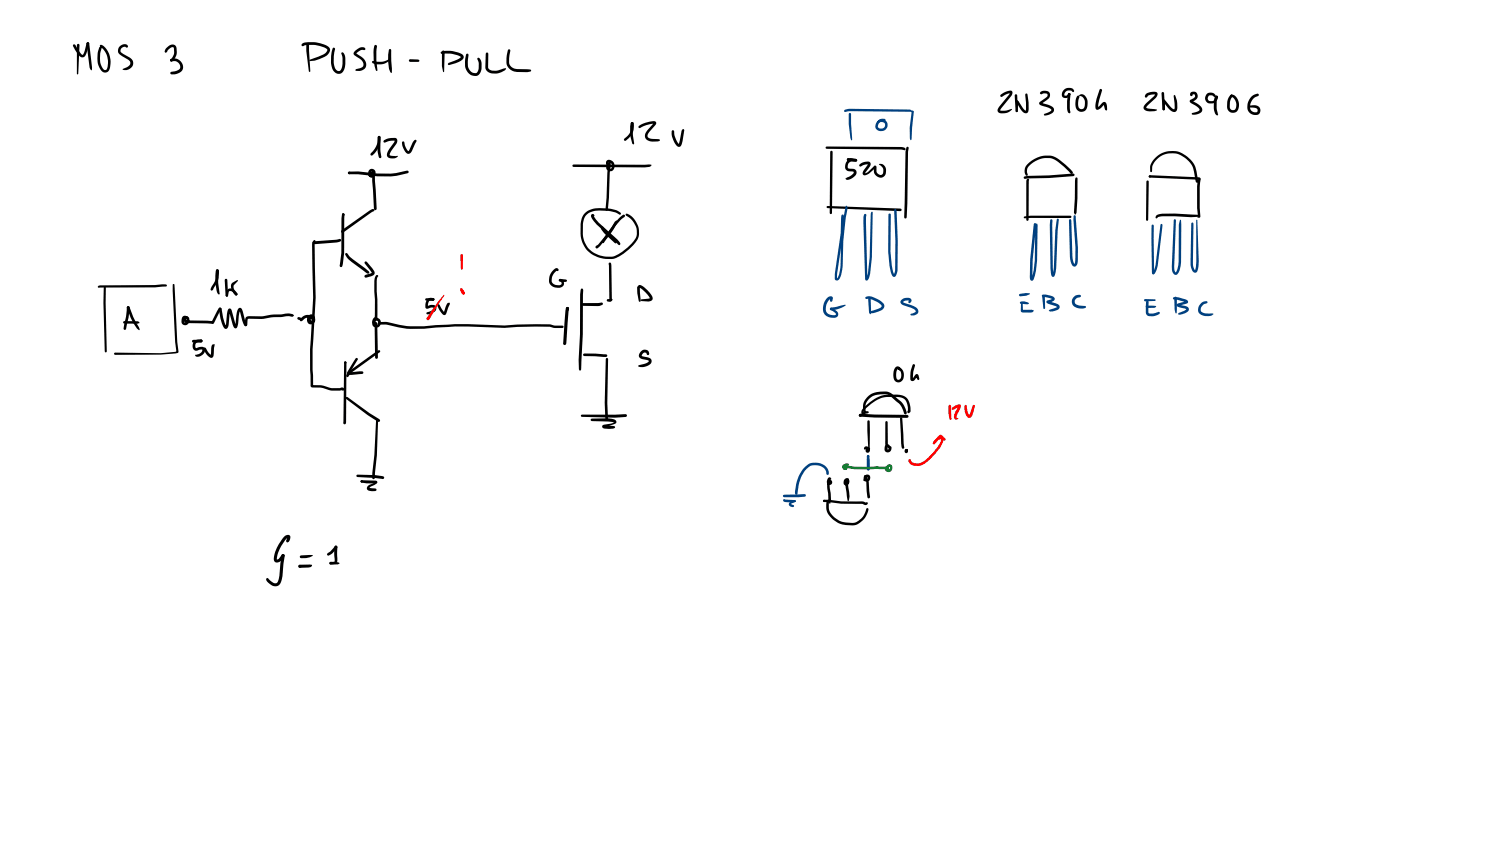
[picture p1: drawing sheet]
<svg xmlns="http://www.w3.org/2000/svg" width="449mm" height="254mm" viewBox="0 0 449 254" stroke-linecap="round" stroke-linejoin="round" font-family="sans-serif">
<g fill="#000">
<path d="M22 13.4l.3-.1 .3 .2 1.4 2.3 .8 .6 .6-1.2 .6-2.3 .3-.2 .3 .1 .1 .3-1 3.5a1.11 1.11 0 0 1-1 .6 1.11 1.11 0 0 1-1-.6l-.3-.3a5.2 5.2 0 0 1-1.5-2.6zM23.2 13.2h.5l.2 .3-.4 8.7-.2 .2-.2-.2zM26.1 12.8l.3-.1 .4 .4 .8 7.1-.2 .9-.5-.8zM30 13.5l.3-.1a5.9 5.9 0 0 1 2.4 7.7 1.4 1.4 0 0 1-2.4-.1 7.1 7.1 0 0 1-.4-6.9h.5l.1 .4a6.3 6.3 0 0 0 .5 6.2l.4 .3 .5-.1a5.7 5.7 0 0 0-1.5-6.7l-.5-.4zM36 13.9a1.42 1.42 0 0 1 2.4 0l-.4 .4-.4-.3a1.2 1.2 0 0 0-1.4 1.6l2.6 1.6a2.01 2.01 0 0 1 1.1 2.3 2.01 2.01 0 0 1-2 1.5l-1.2-.2 1.1-.5a1.32 1.32 0 0 0 1.1-2l-2.9-1.9a1.64 1.64 0 0 1 0-2.5zM49.9 14.4l.6-.5a1.37 1.37 0 0 1 1.4-.6 1.37 1.37 0 0 1 1.1 1.1v1.1a3.9 3.9 0 0 1-1.3 2.9h-.4l-.3-.3 .1-.3h.5l-.3-.1 .9-1.4-.1-2-.3-.2-.6 .2-1.5 1.5-.3-.4zM51.1 17.8a2.53 2.53 0 0 1 3 .5 2.53 2.53 0 0 1 .4 3l-.1 .1a4 4 0 0 1-2.9 .9l-.3-.1v-.6l1.7-.3 1.1-.7a1.71 1.71 0 0 0-1.8-2.3h-1.1zM51.1 17.8l.3-.1 .3 .2v.4l-.3 .2-.4-.3zM90.6 13.1l.4-.2a10.2 10.2 0 0 1 7.4 1.1 1.45 1.45 0 0 1-.1 2.4l-.4 .3a11.2 11.2 0 0 1-4.9 1.6l-.2-.2 .1-.2 4.6-1.8a1.06 1.06 0 0 0 .6-1.3v-.1a6.4 6.4 0 0 0-4-1.2h-2.5l-.8 .4-.4-.4zM92.1 13h.5l.1 .3 .4 8.1-.2 .2-.3-.2-.7-6.1zM99.9 14.4h.5l.1 .3-.4 2.1v2.2a2.73 2.73 0 0 0 .9 2.1l1 .1 .6-1 .1-2.7-.2-1.7a1.3 1.3 0 0 1 1.1 1.7l-.1 2.5a1.89 1.89 0 0 1-2.4 2.1l-.7-.5a3.8 3.8 0 0 1-1.1-2.9v-1.9a3.4 3.4 0 0 1 .6-2.4zM106.5 15.3a2.76 2.76 0 0 1 2.6-1.1l.5 .5-.4 .3h-.4a2.29 2.29 0 0 0-1.8 .9l-.2 .1a5.3 5.3 0 0 1 2.9 2.6 1.92 1.92 0 0 1-1.9 2.7h-1l-.2-.3 2.2-1a1.45 1.45 0 0 0-.3-1.9l-2.3-1.7-.1-.5z"/>
<path d="M111.6 18.4l2.9 .1 1.3-.3 1-.6 .2 .3a3.8 3.8 0 0 1-2.8 1.4l-1.8-.1-.6-.2-.3-.4zM112.4 13.6h.6l.1 .3a19.9 19.9 0 0 0 .1 7.1l-.1 .3-.4-.2a13.7 13.7 0 0 1-.3-7.5zM116.8 14.8h.4l.1 .2 .2 6.8-.2 .1-.3-.3a11.9 11.9 0 0 1-.2-6.8zM122.7 17.9l2.5-.1 .6 .4-.3 .4h-2.5l-.4-.4zM132.3 15.6a7.4 7.4 0 0 1 5.9 .5 1.04 1.04 0 0 1 .9 .8 1.04 1.04 0 0 1-.4 1l-2.1 1.1-2.2 .4-.1-.2 .2-.3 2.8-1.1 .9-.6-.1-.2a8.4 8.4 0 0 0-4.9-.9h-.9zM132.7 15.2h.6l.1 .3-.3 6.2-.5-1.9zM139.9 16.2h.5l.1 .3-.2 3.3a2.13 2.13 0 0 0 2.7 2.1l.6-1.4-.1-2a.86 .86 0 0 1 0-1.2l.4 .3 .5 .9v2a2.17 2.17 0 0 1-1.5 2.3 2.17 2.17 0 0 1-2.5-1l-.5-.8a5.8 5.8 0 0 1 0-4.8zM145.8 15.8h.6l.1 .3-.1 4.2a1.35 1.35 0 0 0 1.3 .9 7.3 7.3 0 0 0 3.7-.7l.4 .1-.1 .2a5 5 0 0 1-4.3 1.2 1.96 1.96 0 0 1-1.8-1.8zM152.5 14.9h.5l.1 .3-.4 3.5 .4 1.1a2.64 2.64 0 0 0 2 .9l3.9 .1 .3 .4-.3 .3a11 11 0 0 1-4.9-.1l-1.2-.7-.7-.9a6 6 0 0 1 .1-4.7zM189.3 36.7h.6v.5a16.5 16.5 0 0 0 .3 5.8l-.3 .3-.2-.2a11.8 11.8 0 0 1-.5-6.2zM191.6 37.8a7.2 7.2 0 0 1 4.8-1.4l.4 .3v.6l-2.3 2.6-.3 1 .9 .7 2.6 .1 .2 .4-.6 .3h-2.1a1.7 1.7 0 0 1-1.5-2.6l2.4-2.9 .1 .2a7.9 7.9 0 0 0-4.2 1.3l-.4-.1zM201.6 39.1h.5a6.8 6.8 0 0 0 1.5 4l.8-3.8 .5-.6 .4 .4-.8 4.2a.88 .88 0 0 1-.8 .7 .88 .88 0 0 1-.9-.5 5.2 5.2 0 0 1-1.2-4.4z"/>
<path d="M104.4 51.6l3.1-.2 5.7 .6a23.2 23.2 0 0 0 8.9-.8l.5 .4-.3 .4a22.8 22.8 0 0 1-9.2 .9l-5.7-.6h-2.7l-.2-.2zM110.8 50.9a1.19 1.19 0 0 1 1.6 .3 1.19 1.19 0 0 1-.2 1.6 1.19 1.19 0 0 1-1.6-.1l-.1-.5 .3-.4 .4 .7h.6l.1-.8-.4-.3-.2 .3v.6l.5-.2-.4 .3a.54 .54 0 0 1-.1-.7 .54 .54 0 0 1 .8-.1 .54 .54 0 0 1 .1 .7 .91 .91 0 0 1-1 .9 .91 .91 0 0 1-.8-1.2zM113.4 40.9h.6a5.9 5.9 0 0 1-2.5 5.8l-.4-.4a7.2 7.2 0 0 0 2.3-5.4zM111.8 51.9h.6l.1 .3 .5 10.4-.4 .4-.4-.4-.6-8.3zM113.5 40.8l.5 .1 .1 .3a16.8 16.8 0 0 0 .3 5.8l-.4 .5-.4-.3a13.1 13.1 0 0 1-.3-6zM115.2 42.1a5.3 5.3 0 0 1 3.5-.7 1.17 1.17 0 0 1 .2 1.8l-1.7 2.4-.3 .9 1 .3 1.3-.1 .1 .2a2.39 2.39 0 0 1-2.6 .5 1.14 1.14 0 0 1-.4-1.8l2.1-3.4-1.6 .1-1.4 .5-.4-.4zM120.7 42.5h.5l.5 1.7 .8 1.1 1.4-2.8 .4-.5h.6v.5l-1.4 2.8a1.05 1.05 0 0 1-.9 .8 1.05 1.05 0 0 1-1-.6l-.8-1.6zM171.8 49.4l22.9-.1 .7 .2-.6 .6-1.4 .1-21.4-.1-.3-.4zM182 48.2a1.67 1.67 0 0 1 2.3 1 1.67 1.67 0 0 1-1.4 2.1 1.36 1.36 0 0 1-1.1-1.2 1.36 1.36 0 0 1 .9-1.4l.5 .4-.5 .4-.1 .9 .7 .2 .3-.7a.99 .99 0 0 0-.8-1.2h-.3l-.5 .7-.2-.7zM189.4 36.7a.62 .62 0 0 1 .6 .2 .62 .62 0 0 1 .1 .6 5 5 0 0 1-2.6 4.8l-.4-.4a5.9 5.9 0 0 0 2.2-3.1zM247.7 44l23.2 .2a.5 .5 0 0 1 .6 .3 .5 .5 0 0 1-.2 .6l-1-.3-22.3-.2-.4-.3zM249.1 45.3h.5l.2 .3-.2 18.3-.4 .3-.3-.3z"/>
<path d="M254.1 47.6h.6v.6h-.6zM254.1 47.6l1.5-.2 1.1 .2 .4 .5-.4 .4-2.3-.2-.3-.1zM254 48.4l1.2-.7h1.5l.4 .4-.4 .4-1.4-.1a1.27 1.27 0 0 0-1 1.2l.2 .9 1.5 .1a1.17 1.17 0 0 1 .9 .9 1.17 1.17 0 0 1-.5 1.3 2.25 2.25 0 0 1-2.6 1v-.5l.2 .2v-.3l1.2-.5 .9-1-.2-.2-1.5-.2-.6-.3a1.89 1.89 0 0 1 0-2.4zM257.9 49.3a2.71 2.71 0 0 1 3.1-.6l.2 .5-.2 .6-1.6 2.2 1-.4 1.9-1.9 .4 .1 .1 .2-2 2-.9 .5a.75 .75 0 0 1-1.1-.2 .75 .75 0 0 1 .2-1l1.4-2-1.3 .2-1 .5-.4-.4zM262.2 49.8l.3-.1 .4 .3 .2 1.9 .7 .5 .6 .1 .5-.6v-1.1l-.3-.7-1-.8a1.56 1.56 0 0 1 2.2 1.8l-.1 1a1.81 1.81 0 0 1-1.9 1.2 1.81 1.81 0 0 1-1.6-1.6zM272 44.1h.5l.1 .2-.2 1.2-.2 15.5-.2 4.2-.4 .3-.4-.3 .4-19.7zM94 72.2l.3-.2 .4 .3-.3 1 .3 16-.9 15.5 .1 10.9-.2-.2h2.4l1.3 .3a7.9 7.9 0 0 0 4.5 .6l.8-.2 .6 .5-.4 .5-1-.1a9 9 0 0 1-5-.7l-3.3-.2-.4-.5-.2-11 .9-15.5-.3-15.9zM93.9 72.4l8-.8 .4 .4-.2 .4-1.2 .3-6.4 .5-.7-.1zM102.6 64.1h.6l.1 .5h-.6zM102.7 64.1h.5l.1 .3-.1 11.5-.4 3.3-.1 .6-.4 .3-.4-.4 .5-3.8v-10.4zM103.6 76h.6l.9 1.1 5.5 4.3 .1 .6-.3 .1-.5-.3-5.4-4-.9-1.4zM109.4 78.5h.6l2.2 2.7a.91 .91 0 0 1-.3 1.4l-2.1 .7-.4-.1-.1-.3 .3-.4 2-.7-2.2-2.8z"/>
<path d="M102.4 69.1l9.1-6.3a.46 .46 0 0 1 .6 0 .46 .46 0 0 1 .1 .5l-9.2 6.4h-.6zM177.4 64.3h.7l.2 .3-.1 .2-.4 .1 .3-.2 1.5 2 5.5 5.1 .8 .9 .1 .7-.3 .1-.4-.2-6.3-5.9-1.6-2.1-.1-.6zM185.5 65.6l1.6-1.2 .4 .4-.5 .5a19.2 19.2 0 0 0-5.3 6.4l-2 2.4-.6 .4-.4-.2 .1-.5 .3-.1-.2 .1 2.3-2.6zM178.8 73.8l.3-.2 .3 .1-.1 .7h-.5zM184.4 66.5l.5-.4 .2 .1v.7l-1 1.8-2.9 4.1h-.6v-.6zM180.3 68l.6-.1 1.2 1.7 2.9 2.8v.5h-.6l-2.9-2.7-1.2-1.5zM182.5 49.2h.6l.1 .3-.3 2.4-.2 7.4-.4 3.6-.3 .3-.4-.3 .6-11.1zM175.5 63.8a5.9 5.9 0 0 1 4.4-1.4 11.7 11.7 0 0 1 5.5 .9l.7 .5 .1 .5-.3 .1-1.1-.6a14.2 14.2 0 0 0-6.5-.5 3.8 3.8 0 0 0-3.4 3.9 11.1 11.1 0 0 0 .3 5 7.6 7.6 0 0 0 10.3 4 11.7 11.7 0 0 0 5.4-5.3 5.5 5.5 0 0 0-3.1-6.2l-.1-.5a3.6 3.6 0 0 1 3.1 2.4 5.3 5.3 0 0 1-.9 7 12.6 12.6 0 0 1-6.1 4 8.1 8.1 0 0 1-9.7-7.5 10.8 10.8 0 0 1 .5-4.9zM248 61.9l22.1 .6 .4 .4-.4 .4-21.9-.9-.3-.3zM29.5 85.7l17-.2 2.1-.2h1.2l.3 .3-.3 .3-3.3 .3-16.9 .1-.3-.3zM31.2 86h.5l.1 .2 .2 19.2-.3 .3-.3-.3-.4-14.6zM38.2 91.9h.5l.1 1.4-1 5.3-.4 .3-.3-.4z"/>
<path d="M37 96.4l4.3-.1a.33 .33 0 0 1 .5 .3 .33 .33 0 0 1-.3 .4h-4.2l-.4-.3zM38.2 91.9h.5l.2 .3-.3 .4-.4-.1-.2-.3zM38.2 91.9l.3-.1 .3 .3a23.4 23.4 0 0 0 2.9 6l.2 .8h-.3a14.4 14.4 0 0 1-3.5-6.4zM51.9 85.2h.3l.1 .2 1.1 20.4-5.2 .5h-13.9v-.5l.2-.1 13.7 .2 4.9-.6-.2 .2-.4-2.9-.7-15.4zM54.8 94.9l.7-.2 .8 .3-.1 .4-.8 .2-.2 .9 .3 .2 .4-.2 .1-.9-.1 .3 .6 .2 7.3 .2-.3 .2 1.9-3.7 .4-.5 .5 .1v.6l-2.3 4.1-7.9-.2a.95 .95 0 0 1-1-1.4 .95 .95 0 0 1 1.6-.1 1.41 1.41 0 0 1-.1 1.6 1.41 1.41 0 0 1-1.6 .4l-.6-.9 .1-1zM64.9 80.9h.6l.2 .5a6.6 6.6 0 0 1-1.6 4.9l-.6 .9-.3-.4 .2-.6a6.4 6.4 0 0 0 1.5-4.3zM64.9 80.9h.6v.6v-.1a19.8 19.8 0 0 0 .3 6.3l-.1 .6-.5-.4a13.9 13.9 0 0 1-.4-6.8zM65.7 92.4h.6l.2 .4a12 12 0 0 0 1.3 5l-.2 .1 .7-4.8a.6 .6 0 0 1 .6-.6 .6 .6 0 0 1 .6 .6l1.4 4.6-.5 .1 .8-4.5a.77 .77 0 0 1 .5-.9 .77 .77 0 0 1 .9 .4l.9 3.2 .6 1.4-.1 .3-.4 .1-.6-.7-1.2-4h.3l-.5 1.6-.1 2.2a1.23 1.23 0 0 1-1 1.6l-.7-1.2-1.2-4.1h.5l-.6 4.5a.78 .78 0 0 1-.6 .9 .78 .78 0 0 1-.9-.6 13.8 13.8 0 0 1-1.3-5.1zM68.3 86.8a1.46 1.46 0 0 1 1.8 0l1 1.1v.6h-.5l-1-1.1-.7-.1-.3 .2-.2 1.3-.3 .1-.4-.3zM67.9 88.3l.4 .1-.1 .5h-.4zM67.5 83.7l.3-.1 .4 .4 .2 4.6-.3 .4-.4-.5zM69.6 84.9l1.4-.9 .4 .1-1.3 1.8 .1 .7 .8 1.3h-.2l.3 .1v.5l-.4 .1-.7-.8a2.92 2.92 0 0 1-.6-2.6z"/>
<path d="M70.5 88h.6l.1 .5h-.6zM73.8 95.1l.6-.3a25.3 25.3 0 0 0 7.8-.5h2.1a4.5 4.5 0 0 1 3.8 .2l.1 .1-.5 .4-1.3-.2-4.2 .3a23.7 23.7 0 0 1-7.7 .5l-.2 .3-.2 1.6-.4 .3-.2-.1v-1.6zM89.3 95.2l.3-.1 .9 .3a.38 .38 0 0 1 .1 .5 .38 .38 0 0 1-.5 .1l-.9-.3zM90.3 95.4a2.58 2.58 0 0 1 4.2 .2 1.15 1.15 0 0 1-1.4 1.4 1.15 1.15 0 0 1-.7-1.8 1.14 1.14 0 0 1 1.5-.8 1.14 1.14 0 0 1 .6 1.6 1.26 1.26 0 0 1-1.8 1.2 1.26 1.26 0 0 1-.3-2.1 .77 .77 0 0 1 .8-.5 .77 .77 0 0 1 .6 .7v.4l-.3 .1-.5-.4 .2 .1-.1 .9 .4-.1 .2-.4-.1-.6-.3-.2-.1 .8 .3 .2 .2-.1a1.73 1.73 0 0 0-2.5-.3l-.9 .7-.4-.4zM112.1 95.4l.1-.2a.57 .57 0 0 1 .7-.1 .57 .57 0 0 1 .3 .6l-.5 .1-.2 .6v.8l.4 .2 .4-.3 .1-.6-.3-.3-.4 .1v.4l-.2-.1 .5 .1 .1 .3-.3 .4a.77 .77 0 0 1-.8-.2 .77 .77 0 0 1-.1-.8v-.3a1.3 1.3 0 0 1 2-.5 1.3 1.3 0 0 1 .1 2 1.28 1.28 0 0 1-1.4 .6 1.28 1.28 0 0 1-1-1.1l.1-.9zM112.5 96.7l.5 .1 .2 .3 .2 10.1-.5 .4-.4-.4zM112.8 82.6l.4-.1 .3 .3-.4 .3 .2-.1-.2 .5a19 19 0 0 0 .1 6.3v5.7a.39 .39 0 0 1-.4 .2 .39 .39 0 0 1-.3-.4v-5.5a16.7 16.7 0 0 1-.1-6.5zM113.4 96.7l.3-.1a13.2 13.2 0 0 1 6.1 .8 30.8 30.8 0 0 0 10.9 .1 130.9 130.9 0 0 1 20.6 .1l3.8-.3h10.1a6.3 6.3 0 0 0 3.5 .3l.4 .4-.4 .4a7.1 7.1 0 0 1-3.7-.4h-9.9l-3.8 .3a118.4 118.4 0 0 0-24.1 .3 35.6 35.6 0 0 1-11.5-1.3h-2l-.3-.1zM166.1 80.9l.5-.4a.6 .6 0 0 1 .7 0 .6 .6 0 0 1 .2 .7l-.7-.1 .2 .1-.4 .3a3.3 3.3 0 0 0-1.1 3l.9 .8 1.5 .2 .5-.2 .1-.4-.9-.9a.8 .8 0 0 1 .8-.3 .8 .8 0 0 1 .6 .7l.1 .1a1.34 1.34 0 0 1-1.5 1.8l-.9-.1a2.15 2.15 0 0 1-2-2.2 4.1 4.1 0 0 1 1.4-3.1zM167.7 83.8h2l.4 .4-.1 .2a2.42 2.42 0 0 1-2.1 0l-.3-.4zM169.9 92.2h.6l.2 .3-.2 .7h-.5l-.3-.7zM169.9 92.2l.6-.1 .2 .4-.2 .3-.6 .1-.2-.4z"/>
<path d="M169.8 92.2l.4-.2 .5 .5-.8 10.2-.2 .7-.3 .1-.5-.5zM174.6 91l5.9-.3 .4 .4-.3 .4-1.3 .3-4.4-.1-.4-.4zM174.3 86.6h.5l.1 .5-.1 13.2-.5 10.5-.3 .3-.4-.3v-2.9l.4-7.7v-11.9zM182.7 78.8h.5l.2 .9 .1 10.3-.1 .4-.4 .1-.7-.1-.3-.3 .4-.4h.6l-.2 .3zM191.4 85.7l.2-.2a1.5 1.5 0 0 1 1.6 .6 5.5 5.5 0 0 1 2.6 3.2l-.2 .7-.8 .4-2.4-.1-.3-.3 .3-.2 2.5-.3v-.2a8.3 8.3 0 0 0-2.9-3l-.2-.1 .3-.2-.2 .3h-.4zM191.2 85.9l.3-.1 .4 .4 .3 4-.3 .3-.3-.2-.4-2.4zM103.3 108.5h.5l.1 .2-.1 17.8v.4l-.4 .4-.4-.5zM103.8 119.1h.4l6.6 4.8 3 1.8 .2 .4-.1 .3-.5 .1-3.1-2-6.5-4.9zM106.7 107.5l.5-.1 .1 .4-2.5 4.2-.2-.4 3.2-.2 1.1 .1v.5l-4.4 .4a.5 .5 0 0 1-.4-.7zM104.5 111.7l.8-.9 7.9-5.6 .8-.1-.1 .6-8.1 5.8-1.6 1.6-.3-.1v-.4zM174 110.7l.2 .2-.2 .2-.2-.2zM173.9 110.7l.3 .2-.1 .2-.3-.2z"/>
<path d="M175 106.1l3.5-.1 3.3 .3 .4 .4-.4 .4-6.5-.3-.4-.4zM181.8 107.4h.5l.1 .3-.2 13.1 .2 4.8-.4 .4-.4-.4-.2-4.8zM192.3 105.3a1.44 1.44 0 0 1 2.3 .3v.8h-.5l-.3-.6-.5-.1-.9 1 2.1 .5a1.11 1.11 0 0 1 1 .9 1.11 1.11 0 0 1-.6 1.2 3.5 3.5 0 0 1-3.5 .5l2.5-.9 .7-.5-.3-.4-1.6-.3a1.24 1.24 0 0 1-1.1-1 1.24 1.24 0 0 1 .7-1.4zM112.9 125.8h.4l.1 .2a159 159 0 0 1-1 17.3l-.4 .4-.4-.4 .7-6.8zM174.3 124.4l13.4-.2 .4 .4-.4 .4-3.2 .3-9.9-.3-.4-.3zM177.3 125.6l5.1-.1 1.6 .2a.75 .75 0 0 1 .8 .5 .75 .75 0 0 1-.4 .9l-3.1 1v-.5l2.9 .2 .3 .3-.3 .3a4.5 4.5 0 0 1-3 .1 .58 .58 0 0 1-.6-.6 .58 .58 0 0 1 .7-.6l1.9-.3 1.1-.4-6.8-.3-.4-.4zM107 142.4l5.5 .1 2.4 .3 .4 .4-.5 .5-7.6-.6-.3-.4zM108.2 144.1l4.6 .1 .4 .4-.1 .3-.5 .1a8.1 8.1 0 0 1-4.2-.3l-.3-.3zM108.2 144.1h.6v.5h-.5zM108.3 144.1l.5 .1v.4h-.6zM110.4 145.7l2.1-1.2-.1 .2 .1-.4 .3-.1a.54 .54 0 0 1 .3 .6 .54 .54 0 0 1-.5 .5l-1.8 1 2 .3v.5l-2 .1a.82 .82 0 0 1-.7-.6 .82 .82 0 0 1 .3-.9zM84.6 166.3l.3-.1 .4 .2 .1 .3-.7 6-.5 2a1.81 1.81 0 0 1-2.8 .8l-1.3-1.1-.3-.7 .1-.3h.5l1.9 1.5h.6l.3-.3 .6-1.9 .3-3.7z"/>
<path d="M85.2 161a1.03 1.03 0 0 1 1.5-.5 1.03 1.03 0 0 1 .1 1.6l-.5 .6-.4-.1-.1-.4 .4-1.2 .2 .3-.4 .2a11.6 11.6 0 0 0-3 6l.1 .3 .4-.1 1.1-1.4h.6v.6l-.8 1.2a1.18 1.18 0 0 1-1.4 .6 1.18 1.18 0 0 1-.9-1.3l.3-1.3a13.5 13.5 0 0 1 2.8-5.1zM89.6 169.6l.4-.2h3.3a.33 .33 0 0 1 .3 .3 .33 .33 0 0 1-.4 .3l-3.3 .3-.3-.2zM89.6 169.5l.3-.1 .5 .2-.1 .6h-.7zM90 166.7l3.7-.3v.3a5.1 5.1 0 0 1-3.7 .6zM98.3 165.9l.8-.6 1.4-1.6h.6v.7l-1.6 1.7-1 .5-.4-.4zM98.9 168.6h2.5l.5 .3-.5 .3-2.2 .1-.3-.2zM100.4 163.7h.6l.2 .3-.1 4.4-.4 .6-1.5 .3-.4-.4 .2-.3 1.4-.3-.2-3z"/>
<circle cx="26.4" cy="13.1" r=".4"/>
<circle cx="189.6" cy="37" r=".39"/>
<circle cx="104.7" cy="51.9" r=".4"/>
<circle cx="254.4" cy="47.9" r=".4"/>
<circle cx="262.5" cy="50.1" r=".36"/>
<circle cx="103" cy="64.3" r=".37"/>
<circle cx="65.2" cy="81.2" r=".41"/>
<circle cx="66" cy="92.7" r=".41"/>
<circle cx="73.7" cy="97.4" r=".39"/>
<circle cx="103.6" cy="108.7" r=".35"/>
<circle cx="103.6" cy="108.7" r=".33"/>
<circle cx="84.9" cy="166.6" r=".45"/>
</g>
<g fill="#000">
<path d="M183.2 89.8l.1-.1 .4 .2-.3 .3-.4-.2z" fill-rule="evenodd"/>
<circle cx="183.4" cy="89.9" r=".34"/>
</g>
<g fill="#004080">
<path d="M253.7 61.8l.3-.1 .2 .3a122.2 122.2 0 0 0-1.5 18.7l-.8 2.8a.77 .77 0 0 1-.7 .6 .77 .77 0 0 1-.8-.6v-1.4l1.8-12.1 .1-4.8 .1-.6 .4-.3 .3 .4-.2 5.3-1.8 12.2v1.4l.6-1.4 .3-1.6a76.8 76.8 0 0 1 1.7-18.7z"/>
<path d="M259.3 64.2h.5l.1 .3-.1 2.3 .4 16.8-.4-.1 .5-1.5 .6-4.8 .3-13 .1-.5 .2-.2 .3 .1-.3 13.6-.5 4.8-.7 1.9a.48 .48 0 0 1-.6 .2 .48 .48 0 0 1-.2-.6l-.5-16.7v-1.6z"/>
<path d="M266.6 64.1h.5l.1 .3-.1 11.1a15.6 15.6 0 0 0 1 6.6l.2 .3h-.2l.4-1.1a164.9 164.9 0 0 0-.3-18.2l.3-.4 .4 .3a142.4 142.4 0 0 1 .2 18.9l-.2 .5a.71 .71 0 0 1-.7 .6 .71 .71 0 0 1-.7-.6 16.8 16.8 0 0 1-1.1-6.9z"/>
<path d="M248.2 89.3a.93 .93 0 0 1 .9-.4 .93 .93 0 0 1 .7 .6l-.1 .7-.4 .3-.4-.3 .1-.8v.3a3.3 3.3 0 0 0-.9 4.2l1 .5h1.6l-.2-.5-1.5-1v-.5l.3-.1 1.7 1a1.12 1.12 0 0 1 .3 1.4 1.12 1.12 0 0 1-1.3 .6l-1.1-.1a2.73 2.73 0 0 1-1.8-4z"/>
<path d="M249 92.4h.6v.5h-.6z"/>
<path d="M249.2 92.3l4.3-.9 .2 .1a7 7 0 0 1-4.3 1.5l-.5-.4z"/>
<path d="M260.5 89.4l.3-.1 .4 .3 .1 4-.2 .7-.4-.7z"/>
<path d="M259.6 89.1l.2-.1a2.65 2.65 0 0 1 2.2 .1l2.2 1.2 1 1.2a1.45 1.45 0 0 1-.8 1.6l-2.3 .8h-1.3l.2-.5 3-1.1 .4-.6-1-1-1.7-.8-2.1-.3z"/>
<path d="M270.4 89.9a2.51 2.51 0 0 1 2.8-.3l.2 .3a.74 .74 0 0 1-.8 .9l.1-.7-1.1 .1-.8 .3 3.7 1.5a1.36 1.36 0 0 1 .9 1.7 1.36 1.36 0 0 1-1.7 .9l-.6-.2 .3-.3a1.23 1.23 0 0 0 1.3-.7l-.2-.4-.8-.5-2.6-.9a.98 .98 0 0 1-.9-.6 .98 .98 0 0 1 .2-1.1z"/>
<path d="M254.7 34h.5l.1 .2 .3 7.8-.1 .1-.3-.2a23.2 23.2 0 0 1-.5-7.9z"/>
<path d="M253.4 32.9l1.5-.3 17.9 .3 .7 .3h.3l.3 .3-.3 .3-.7-.3-18.2-.2-1.4 .3-.4-.3z"/>
<path d="M273.5 33.3l.3-.1 .3 .4-.6 7.9-.3 .6-.3-.6v-3.2z"/>
<path d="M263.3 36.2l.9-.5h1.3v.5l-.8 .1a1.34 1.34 0 0 0-1.1 2.1l.3 .1a1.13 1.13 0 0 0 1.3-.2 1.13 1.13 0 0 0 .2-1.3l-.8-.4h-.8l-.4 .3-.2-.2a1.7 1.7 0 0 1 2.9 0 1.7 1.7 0 0 1-1.4 2.6 1.68 1.68 0 0 1-2.1-.9 1.68 1.68 0 0 1 .7-2.2z"/>
</g>
<g fill="#000">
<path d="M300.2 28.4a3.6 3.6 0 0 1 3.3-1.1l.2 .4-.2 .8-3.1 3.9-.4 .6 .2 .2a5.7 5.7 0 0 0 3.2-.6l.2 .2a3.7 3.7 0 0 1-3.8 1.1 .88 .88 0 0 1-.4-1.4l3.4-4.2 .1-.5 .2 .1-1.1 .3-1.6 .9-.4-.4zM304.8 30.4l.3-.3 .3 .4-.1 2.8-.3 .3-.3-.3zM304.9 30.2h.4v.6l-.4-.1zM304.5 28.4l.2-.2 .4 .4 .2 4.7-.3 .3-.4-.3zM304.9 30.2l.6 .1 1.5 2.4 .7 .5a11.9 11.9 0 0 0-.2-4.8l.1-.3h.5a9.9 9.9 0 0 1 .4 5.2 .96 .96 0 0 1-.8 .7 .96 .96 0 0 1-1-.5l-1.8-2.7zM312.1 27.5a1.78 1.78 0 0 1 2.8 .7v.7l-.3 .6-2.2 1.6v-.3l2.9 1a1.17 1.17 0 0 1 .9 1 1.17 1.17 0 0 1-.7 1.2l-1.3 .6h-1l.1-.5 1.5-.5 .6-.7-.9-.6-1.6-.5a1.1 1.1 0 0 1-1.2-.8l2.5-2.3-.3-.6-1.9 .1-.1-.3zM320.4 28h.6l.1 .2-.2 4.7a.85 .85 0 0 1-.2 1.1l-.5-.7a11.8 11.8 0 0 1 .1-5zM319.1 27a1.93 1.93 0 0 1 3.1 .3l-.3 .3-.7-.4a1.46 1.46 0 0 0-2 1.3l.7 .2 .8-.8 .3 .1v.4a1.32 1.32 0 0 1-2 .9 1.32 1.32 0 0 1 0-2.2zM323.1 28.9l.3-.3 .4 .4-.4 1.8 .1 1.3 .4 .5 .6 .1a.89 .89 0 0 0 .8-.8 2.74 2.74 0 0 0-.4-2.6l-1.2-.6a1.17 1.17 0 0 1 1.9 .2 3.7 3.7 0 0 1 .2 3.9 1.84 1.84 0 0 1-2.2 .6 1.84 1.84 0 0 1-1-2.1l.1-1.3zM329.9 26.7l.6 .1 .1 .4a13.4 13.4 0 0 0-1.2 4.8v.3l-.2-.1 1.2-1.1a.9 .9 0 0 1 1.2-.4 .9 .9 0 0 1 .4 1.1l.1 1.1-.3 .3-.3-.3-.5-1.6 .3 .1-1.9 1.5a.67 .67 0 0 1-.7-.2 .67 .67 0 0 1-.1-.7 12.4 12.4 0 0 1 1.2-5.1zM343.7 28.2l1.2-.5 1.3-.2a.92 .92 0 0 1 1 .7 .92 .92 0 0 1-.4 1l-2.4 2.3-.6 .8 3.1 .5 .1 .3a4.2 4.2 0 0 1-3 .2 1.08 1.08 0 0 1-1-.8 1.08 1.08 0 0 1 .5-1.2l2.6-2.4 .4-.7 .1 .2-2 .2-.8 .7-.4-.4zM348.9 30h.4l.1 .2v2.5l-.3 .4-.4-.4z"/>
<path d="M348.9 29.9l.4 .1v.5h-.5zM348.8 30h.6l1.9 2.2 .9 .6 .1-1.8-.3-2.2 .3-.3 .1 .1a6.9 6.9 0 0 1 .6 4.4 1.09 1.09 0 0 1-.9 .6 1.09 1.09 0 0 1-1-.5l-2.3-2.6zM348.5 27.7l.3-.1 .4 .3 .2 4.8-.3 .4-.4-.4zM357.1 27.8a1.37 1.37 0 0 1 2.1 .5 1.37 1.37 0 0 1-.9 1.9l-.8 .4 .1-.4 2.5 1.7a1.25 1.25 0 0 1 .5 1.2 1.25 1.25 0 0 1-1 1l-1.3 .3-.8-.1 .1-.4 1.7-.5 .5-.5-.8-1-2-1.2a.48 .48 0 0 1 .2-.8l1.3-.9-.2-.7-.5-.1-.2 .5a.54 .54 0 0 1-.6-.2 .54 .54 0 0 1 .1-.7zM362 28.1a1.89 1.89 0 0 1 2.3 .1l.4 .6-.3 .3-.7-.5h-.7a.79 .79 0 0 0-.7 .9l.4 .7 1.1 .1 .7-.7 .2-.8 .6 .1a1.98 1.98 0 0 1-1.7 2.1h-.9a1.67 1.67 0 0 1-.7-2.9zM364.7 28.8l.4-.1 .2 .4-.1 .2-.4 .1-.2-.3zM364.5 28.9l.5-.2 .3 .4-.3 .4 .2-.1-.3 3 .5 2-.2 .2-.3-.1a2.31 2.31 0 0 1-.8-2.1l.1-2.7zM369.1 28.5l.3-.2 .4 .4-.9 2v1.6l.6 .7a.91 .91 0 0 0 1.3-.9 2.69 2.69 0 0 0-1.4-3.1l-.3 .3a.68 .68 0 0 1 .3-1 .68 .68 0 0 1 .9 .3 3.1 3.1 0 0 1 .1 5.1 1.77 1.77 0 0 1-2.3-1.8l.2-2zM375.3 29l.9-.6 1-.3 .3 .1v.5a3.4 3.4 0 0 0-2.5 3.7 1.57 1.57 0 0 0 2 1.2l.2-.5-.2-.5-1.9-.3-.3-.4a2.53 2.53 0 0 1 2.5-.1 1.43 1.43 0 0 1 .8 1.5 1.43 1.43 0 0 1-1.1 1.2 2.35 2.35 0 0 1-2.9-2.3 4.4 4.4 0 0 1 1.2-3.2zM307.1 53l1.6-.3 5.9-.1 7.3-.6 .4 .4-.3 .4-7.4 .6-7.2 .3-.2-.2zM308.2 49.2a7.3 7.3 0 0 1 9.6-1.3l3.4 2.9 .6 .8-.1 .5-.6-.1-.5-.6a11.6 11.6 0 0 0-5.2-3.9 7.2 7.2 0 0 0-7.3 3.1l.1 2.1a.86 .86 0 0 1-.9-1.2l.2-1.3zM308 53.8l.4-.2 .3 .3-.1 .3-.1 11.7-.3 .3-.4-.3v-11.6z"/>
<path d="M322.6 53.3h.5l.1 .2v6l-.3 4.3-.4 .6-.4-.6 .3-9.6zM344 54.2h.5l.1 .3-.2 11.4-.3 .3-.3-.3zM344.7 52.6l15 .6 .4 .5-.2 .3-.2-.3v.2l-14.8-.6-.4-.4zM346.6 47.3a7.3 7.3 0 0 1 11.3 1.6l.3 .4a11.4 11.4 0 0 1 1.2 4.9l.1 .3-.4 .3-.5-.5a11.3 11.3 0 0 0-1-4.6 6.6 6.6 0 0 0-5.9-3.7 6.6 6.6 0 0 0-6 3.6l-.1 1.8-.3 .2-.3-.2v-1.3a4.2 4.2 0 0 1 1.6-2.8zM359.5 53.5l.5 .1 .1 .3a36.9 36.9 0 0 0 0 11l-.4 .4-.6-.2 .5-.3-.2 .1a31 31 0 0 1 0-11.2zM307.1 65l2.1-.3h11.8l.4 .3-.4 .4-13.6 .1-.2-.1zM346.9 64.6l1.1-.4a70.6 70.6 0 0 1 11.4 .2l.3 .3-.5 .3-10.6-.1-1.3 .2-.4 .4-.3-.3z"/>
<circle cx="320.7" cy="28.3" r=".37"/>
<circle cx="349.1" cy="32.7" r=".36"/>
<circle cx="344.9" cy="52.9" r=".35"/>
</g>
<g fill="#004080">
<path d="M310.2 67h.5l.1 .3-1 10.5-.1 5.7h-.3a14.7 14.7 0 0 0 1-5.4l.1-10.4 .5-.7 .3 .5-.2 10.6a15.7 15.7 0 0 1-1.1 5.7 .57 .57 0 0 1-.6 .4 .57 .57 0 0 1-.5-.7l.1-5.7z"/>
<path d="M315.1 65.8h.5l.1 .3 .1 14.4 .3 1.9h-.4l.4-2.1 .4-11.2 .5-3.3 .3-.2 .3 .3-.3 3.2-.5 11.2-.3 2a.56 .56 0 0 1-.4 .7 .56 .56 0 0 1-.6-.2l-.4-2.3-.2-13z"/>
<path d="M320.7 65.8l.3-.1 .3 .3 .4 11 .2 1.3 .4 .9 .2-1.2 .1-3.8-.6-8.3 .1-1.3h.5a98.4 98.4 0 0 1 .7 13.4l-.1 .8a.95 .95 0 0 1-.8 1.2 .95 .95 0 0 1-1.1-1l-.4-1.9z"/>
<path d="M345.5 67.4h.5l.1 .3 .1 14.1-.1-.1 .2 .2-.4 .4-.2-.2-.2-.5z"/>
<path d="M348.2 67.2h.4l.1 .6-1.7 13a1.64 1.64 0 0 1-1 1.5l-.4-.4 .3-.3 .7-2z"/>
<path d="M352.2 65.8h.4l.1 .3-.5 13.8 .1 1 .3 .8 .6-1.2 .3-1.9 .1-11.2 .5-1.5 .2 1.5v11.2a5 5 0 0 1-1.1 3.6 1.08 1.08 0 0 1-1.2 0 1.08 1.08 0 0 1-.4-1.1z"/>
<path d="M357.4 66.8h.5l.1 .3-.2 11.9 .2 1.1 .4 1 .4-2.7v-12.4l.2-.1 .1 .1 .5 12.4-.4 2.7a.91 .91 0 0 1-1 .6 .91 .91 0 0 1-.7-.9l-.4-1.8z"/>
<path d="M306.3 90.7h.4l.2 2.4-.2-.2h2.8l.6 .2-.1 .3-.8 .3-2.8-.1-.2-.5z"/>
<path d="M306 90.5l1.3-.1 1.4 .6-.5 .3-2-.2-.2-.1z"/>
<path d="M305.7 88.2a3.7 3.7 0 0 1 2.9-.3l.4 .2a3.2 3.2 0 0 1-2.9 .8l-.4-.1z"/>
<path d="M312.7 88.8l.3-.1 .4 .3 .1 3.4-.3 .3-.3-.3z"/>
<path d="M312.6 88.4h1.2l1.8 .4a.85 .85 0 0 1 .8 .9 .85 .85 0 0 1-.9 .8l-1.1 .3 .1-.5 2.3 .7a1 1 0 0 1 1.1 .9 1 1 0 0 1-.8 1.1 2.19 2.19 0 0 1-2.4 .3l-.1-.2 .4-.3 2.1-.7-2.5-.9a.57 .57 0 0 1-.6-.4 .57 .57 0 0 1 .2-.7l1.4-.5v.1l-.6-.3-2.2-.3-.3-.4z"/>
<path d="M322.2 88.9l.9-.4h1l.1 .5-1.2 .4a1.1 1.1 0 0 0-.6 1.1 1.1 1.1 0 0 0 .8 .9l2.3 .3 .3 .4a2.79 2.79 0 0 1-3.2 0 1.91 1.91 0 0 1-.4-3.2z"/>
<path d="M343.9 90.2h.5l.2 .3v3.4l1.4 .1 1.6-.5 .3 .4a3.7 3.7 0 0 1-3.5 .8l-.5-.4-.2-.5z"/>
<path d="M343.8 91.7h2.8a.4 .4 0 0 1 0 .5 .4 .4 0 0 1-.4 .1l-2.2 .1-.2-.1z"/>
<path d="M343.2 89.8h3.2l.2 .2-.2 .3-2.9 .1-.3-.1z"/>
<path d="M352.3 89.1l.3-.1 .4 .3v3.6l-.2 1.1-.5-1.1z"/>
<path d="M351.9 89.2h1.7l2 .6a.67 .67 0 0 1 .7 .5 .67 .67 0 0 1-.4 .8l-2.4 .6v-.4l2.3 .5a.91 .91 0 0 1 .8 .8 .91 .91 0 0 1-.5 1l-1.5 .7h-1.2l.2-.5 2.2-1-1.6-.5a.98 .98 0 0 1-1.3-1l2.8-1v.4l-3.6-.9-.3-.3z"/>
<path d="M360.2 91l1-.6 .7-.1 .3 .3-.3 .4-.9 .3-.8 1a1.2 1.2 0 0 0 .2 1.3 1.2 1.2 0 0 0 1.2 .4h1a1.15 1.15 0 0 1 1.4 .2l-.2 .2a3.6 3.6 0 0 1-3.1 .2 1.96 1.96 0 0 1-1.4-1.6 1.96 1.96 0 0 1 .9-2z"/>
</g>
<g fill="#000">
<path d="M268.6 110.1l1-.2 .8 .9-.4 .3-.7-.4-.4 .9 .1 2 .4 .3 .5-.1a2.02 2.02 0 0 0-.2-2.8l-.2-.2a.36 .36 0 0 1-.4-.4 .36 .36 0 0 1 .6-.2 2.31 2.31 0 0 1 1.5 2.3 2.31 2.31 0 0 1-1.8 2.2l-.3-.1a1.44 1.44 0 0 1-1-1.2 3.6 3.6 0 0 1 .5-3.3zM273.9 109.3h.5l.1 .4a9.3 9.3 0 0 0-.7 4l-.1-.2 .7-.9a.57 .57 0 0 1 .6-.4 .57 .57 0 0 1 .5 .4l.2 1.3-.3 .1-.3-.2-.3-.9h.4l-.8 1a.72 .72 0 0 1-.7 .4 .72 .72 0 0 1-.6-.6 7.9 7.9 0 0 1 .8-4.4zM257.7 124.3l.5-.2 13.9 .3 .4 .5-.4 .4-9.7-.1-4.3-.3 .2-.1-.3 .2-.3-.2zM257.7 124.3l.6-.1 .2 .4-.1 .3h-.6zM259.4 121.9a10.7 10.7 0 0 1 9.7-3.6 3.7 3.7 0 0 1 4 4l-.1 1.3-.5 .3-.2-.1-.1-.4 .2-.3-.1 .1a3.7 3.7 0 0 0-1.3-3.7l-1.2-.4a14.2 14.2 0 0 0-5.2 .2 12.8 12.8 0 0 0-5.5 4l-.1 .6-.1-.1 .6-.4h.3l-.3 .7a.7 .7 0 0 1-1 .2 .7 .7 0 0 1-.1-1zM260.3 118.9a7.1 7.1 0 0 1 6.5-1.2l.3 .1a12.5 12.5 0 0 1 4.1 3.9 2.59 2.59 0 0 1 .6 2.4l-.2 .2-.3-.2a6.5 6.5 0 0 0-2.5-3.8l-2.4-1.9a6.8 6.8 0 0 0-4.4 .3 3.8 3.8 0 0 0-2.4 4.2l.1 .4 .8 .1v.4l-1 .2-.6-.7a4.4 4.4 0 0 1 1.4-4.4zM259.4 134a.97 .97 0 0 1 1.4 .4 .97 .97 0 0 1-.6 1.4 .82 .82 0 0 1-.5-1.1 .82 .82 0 0 1 1.1-.5l.2 .4-.1 .2-.6 .1h.3l-.1 .2-.2-.2-.2 .2-.3-.5-.3 .3a.47 .47 0 0 1-.1-.9zM260.3 126.1l.2-.1 .4 .4v8.7l-.2 .2-.2-.2-.3-5.9zM265.7 126.4l.2-.1 .4 .3 .1 7.1-.4 .4-.3-.3-.2-.8zM265.6 133.5a.75 .75 0 0 1 .8-.2 .75 .75 0 0 1 .5 .6l-.3 .6-.3-.5-.1 .8 .3-.1 .1-.5h.3a.31 .31 0 0 1 0-.5 .31 .31 0 0 1 .5 .3 1.09 1.09 0 0 1-.7 1.6 1.09 1.09 0 0 1-1.4-1.1zM270.1 125.2l.2-.1 .3 .4 .6 8.7-.3 .4-.4-.3-.2-1.3zM271.5 134.8l.7-.1 .1 .6-.4 .1 .3-.2-.3-.2-.4 .2 .2-.4a.55 .55 0 0 1 .6 .6 .55 .55 0 0 1-.7 .5 .55 .55 0 0 1-.2-.9z"/>
<path d="M247 149.9h1.6l3.8 .5h6.3l1 .3 .3-.1a.5 .5 0 0 1 .1 .6 .5 .5 0 0 1-.5 .3l-1.1-.4h-6.2l-5.1-.5-.4-.4zM246.9 150h.6v.5h-.4zM248.1 150l.5-.2 .3 .3-.2 .4-.1 .7a4.1 4.1 0 0 0 1.9 4.1 7.4 7.4 0 0 0 5.7 1.5 5.5 5.5 0 0 0 3.7-4.4l.5 .1a5.4 5.4 0 0 1-4.8 5.1 7.4 7.4 0 0 1-7.6-4.3l-.2-2.1zM248.5 143.3a.43 .43 0 0 1 .6 0 .43 .43 0 0 1 0 .6l-.4-.1h.3l-.2 .8h.3l-.2 1.3 .4 4.7h-.4l.3 .2-.3 .2-.4-.3-.3-5.9a.77 .77 0 0 1 .9-.8 .77 .77 0 0 1 .5 1.1 .77 .77 0 0 1-1.2 .2h-.1a1.41 1.41 0 0 1 .1-2zM253.4 143.7l.5-.3a.4 .4 0 0 1 .6 .1 .4 .4 0 0 1-.2 .6l-.4 .2-.2 .5 .3-.1v-.4h.5v1.8a5.4 5.4 0 0 1-.1 4.2l-.4-1.4-.4-4.2a.67 .67 0 0 1 .2-.9 .67 .67 0 0 1 .9 .2l.1 .3a.93 .93 0 0 1-1 1.2 .93 .93 0 0 1-.7-1.4zM259.2 142.7l.3-.2 .3 .1 .1 1.1 .3-.1v-.5l-.2 .5 .1 .3a.53 .53 0 0 1-.6 .2 .53 .53 0 0 1-.3-.6 1 1 0 0 1 1.3-1.1 1 1 0 0 1 .3 1.7l-.6 .3a.94 .94 0 0 1-1.2-1.1zM259.9 143.5h.4l.3 1.2 .4 4.4-.4 .4-.4-.4-.3-1.9z"/>
<circle cx="258" cy="124.5" r=".41"/>
<circle cx="259.5" cy="142.9" r=".38"/>
</g>
<g fill="#000">
<path d="M259.2 143.8l.4 .2-.2 .3-.3-.2z" fill-rule="evenodd"/>
<path d="M259 144l.6-.2-.2 .5z" fill-rule="evenodd"/>
<circle cx="259.3" cy="143.9" r=".32"/>
</g>
<g fill="#004080">
<path d="M260.1 136.5h.6v.6h-.6z"/>
<path d="M260.1 136.5l.3-.1 .4 .4 .1 3.9-.5 .4-.4-.4z"/>
<path d="M260.3 137.3l.5 .4v.4l.1 2.6-.5 .4-.4-.4v-2.9z"/>
</g>
<path d="M252.9 139.4a.81 .81 0 0 1 1.2 .5 .81 .81 0 0 1-.9 1 1.2 1.2 0 0 1 .8-1.9l.6 .1v.2l-.1 .3-.6 .1-.2 .7-.5-.4 .2-.1 .1 .3 .3-.5 2.5 .3 9.7-.1a.27 .27 0 0 0-.1 .4 .27 .27 0 0 0 .3 .1v.3l.5 .1 .2-.8-.3 .1 .1 .6-.4 .4-.4-.3-.1-.7a.99 .99 0 0 1 1.4-.8 .99 .99 0 0 1 .3 1.6l-.5 .6h-.8a.83 .83 0 0 1-.8-1 .83 .83 0 0 1 1-.6l.1 .6-.6 .2h-9.7l-2.5-.3a.54 .54 0 0 1-.5-.7 .54 .54 0 0 1 .6-.4 .54 .54 0 0 1 .4 .7 .81 .81 0 0 1-1.2 .8 .81 .81 0 0 1-.1-1.4z" fill="#008000"/>
<g fill="#f00">
<path d="M272.6 137.7h.5l.4 .8 .5 .3h2.1a15.1 15.1 0 0 0 6.1-6.7l.1-.8-.3-.3 .3 .1-1.9 2-.3 .2-.3-.4 1.9-2.3a.88 .88 0 0 1 .9 0 .88 .88 0 0 1 .4 .9l-.1 .8a15.4 15.4 0 0 1-6.8 7.3h-2a1.53 1.53 0 0 1-1.5-1.9z"/>
<path d="M279.9 132.7l.5 .1v.4l-.6-.1z"/>
<path d="M280.5 131.8l.8-.6 .8-.3 1.3 .4 .3 .4-.4 .4-1.1-.3-.7 .1-1.4 1.3-.3-.3z"/>
<path d="M284.6 121.5l.3-.1 .4 .4 .1 3.8-.3 .3-.3-.3-.3-1.6z"/>
<path d="M285.6 122.3l.9-.6a1.06 1.06 0 0 1 1.7-.2l-.1 .9-1 1.9-.2 .9a.33 .33 0 0 1 .5 .4 .33 .33 0 0 1-.5 .2l-.7-.4v-1l1.2-2.6 .4 .3-2 .8-.3-.4z"/>
<path d="M289.4 121.5l.2-.1 .4 .3a4 4 0 0 0 .7 2.7l.1 .1 .9-2.8 .4-.3 .2 .1 .1 .4-.9 2.9a1 1 0 0 1-1.1 .5 1 1 0 0 1-.7-1l-.4-1.2z"/>
</g>
<g fill="#004080">
<path d="M241.5 140a4.3 4.3 0 0 1 7.1 1.4l-.1 .9h-.5a3.1 3.1 0 0 0-4-2.8l-.5 .1a3.8 3.8 0 0 0-2.2 1.8 15.3 15.3 0 0 0-2.2 6.9h-.5l-.1-.3a12.4 12.4 0 0 1 2.5-7.5z"/>
<path d="M234.9 148.5l6.5-.3 .3 .4-.3 .3-1.9 .2h-4.3l-.3-.1z"/>
<path d="M235 149.8l3.4 .2 .3 .3-.3 .3h-2.8a.59 .59 0 0 1-.6-.8z"/>
<path d="M238.2 150.1l.5 .1-.1 .3-.5-.1z"/>
<path d="M236.9 150.7l1.5-.7 .2 .1v.4l-1.3 .6 .6 .3a.41 .41 0 0 1 0 .6 .41 .41 0 0 1-.6 0 .75 .75 0 0 1-.6-.5 .75 .75 0 0 1 .2-.8z"/>
</g>
<g fill="#000">
<path d="M127.6 89.5l2.3-.1 .4 .4-.4 .4h-2l-.4-.4zM129.6 89.7l.3-.3 .3 .1 .1 .4-.4 .3-.2-.1zM128.3 89.6l.8-.3a.75 .75 0 0 1 .8 0 .75 .75 0 0 1 .3 .8l-1.4 .1-.3 .6-.1 1.3-.3-.3 1.1-.3h.8a1.08 1.08 0 0 1 .9 .8 1.08 1.08 0 0 1-.5 1.2l-1.3 .7-.9 .1-.2-.1v-.5l1.6-.7 .4-.4v-.3l-.7-.1-1.2 .4-.4-.1a2.91 2.91 0 0 1 .5-2.7zM131.3 91.3l.6 .1 1.5 2.3-.3 .1 .8-2.3a.67 .67 0 0 1 1.1-.6l-1.2 3.3-.4 .3-.4-.1a5 5 0 0 1-1.8-2.7zM57.7 102l2.6-.2 .5 .4-.5 .5-2.3 .1-.3-.2zM58.3 102.4l.8-.5a1.24 1.24 0 0 1 1.6 .3l-.4 .5h-1.1a1.12 1.12 0 0 0-.5 1.6l.2 .1a2.29 2.29 0 0 1 2.3-.2 1.78 1.78 0 0 1-1.4 2.7l-.8 .1a.32 .32 0 0 1-.5-.2 .32 .32 0 0 1 .4-.4 1.59 1.59 0 0 0 1.8-1.5l-1.8 .3-.5-.1a1.81 1.81 0 0 1-.1-2.7zM61.1 104.3l.6 .1 .7 1.2 1 .9-.2 .1 .2-2.5a.61 .61 0 0 1 .3-.8 .61 .61 0 0 1 .7 .2l-.3 3.1a.79 .79 0 0 1-.6 .7 .79 .79 0 0 1-.9-.4l-1.1-1.3-.5-1z"/>
<circle cx="60.3" cy="102.2" r=".43"/>
</g>
<g fill="#f00">
<path d="M128.1 95.2l.7-.4 .3 .4-.7 .8-.5-.4z"/>
<path d="M133.1 88.4l.2 .2-4.6 7.2 .1-.1-.4 .3-.3-.1-.1-.6 3.4-4.9z"/>
<path d="M138.2 76.3l.3-.1 .4 .4-.1 4-.3 .3-.3-.3z"/>
<path d="M138.1 86.5l.3-.1 .4 .3 .6 1-.1 .5-.4 .1-.4-.3-.5-1.1z"/>
<path d="M138.2 86.9l.5-.1 .5 .5a.58 .58 0 0 1 .3 .5 .58 .58 0 0 1-.5 .5l-.3-.1-.6-1z"/>
<circle cx="139" cy="87.9" r=".42"/>
</g>
</svg>
